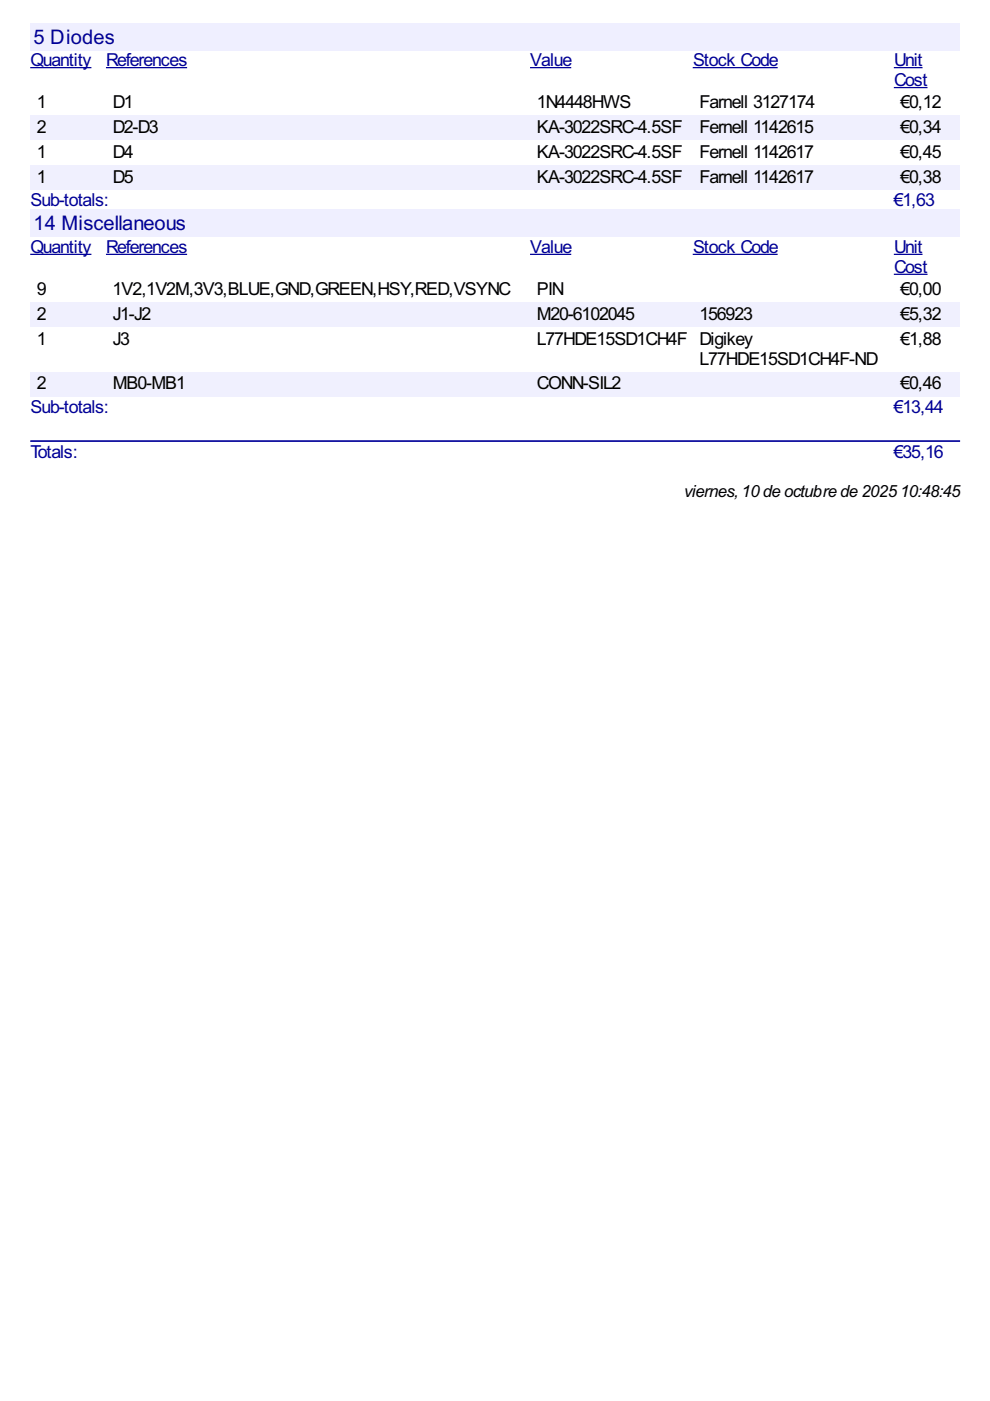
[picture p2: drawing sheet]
<svg xmlns="http://www.w3.org/2000/svg" width="210mm" height="297mm" viewBox="0 0 210 297" stroke-linecap="round" stroke-linejoin="round" font-family="sans-serif">
<defs><g id="words">
<g font-size="4.8" fill="#009">
<text x="7.1" y="9.2">5 Diodes</text>
<text x="7.1" y="48.8">14 Miscellaneous</text>
</g>
<g font-size="4.2" fill="#009">
<text x="6.5" y="14.1">Quantity</text>
<text x="22.5" y="14.1">References</text>
<text x="112.4" y="14.1">Value</text>
<text x="146.9" y="14.1">Stock Code</text>
<text x="189.6" y="14.1">Unit</text>
<text x="189.6" y="18.3">Cost</text>
<text x="6.5" y="43.7">Sub-totals:</text>
<text x="189.5" y="43.7">€1,63</text>
<text x="6.5" y="53.7">Quantity</text>
<text x="22.5" y="53.7">References</text>
<text x="112.4" y="53.7">Value</text>
<text x="146.9" y="53.7">Stock Code</text>
<text x="189.6" y="53.7">Unit</text>
<text x="189.6" y="57.9">Cost</text>
<text x="6.5" y="87.5">Sub-totals:</text>
<text x="189.5" y="87.5">€13,44</text>
<text x="6.5" y="97.1">Totals:</text>
<text x="189.5" y="97.1">€35,16</text>
</g>
<g font-size="4.2">
<text x="7.8" y="22.9">1</text>
<text x="23.9" y="22.9">D1</text>
<text x="113.8" y="22.9">1N4448HWS</text>
<text x="148.3" y="22.9">Farnell 3127174</text>
<text x="190.9" y="22.9">€0,12</text>
<text x="7.8" y="28.2">2</text>
<text x="23.9" y="28.2">D2-D3</text>
<text x="113.8" y="28.2">KA-3022SRC-4.5SF</text>
<text x="148.3" y="28.2">Fernell 1142615</text>
<text x="190.9" y="28.2">€0,34</text>
<text x="7.8" y="33.5">1</text>
<text x="23.9" y="33.5">D4</text>
<text x="113.8" y="33.5">KA-3022SRC-4.5SF</text>
<text x="148.3" y="33.5">Fernell 1142617</text>
<text x="190.9" y="33.5">€0,45</text>
<text x="7.8" y="38.8">1</text>
<text x="23.9" y="38.8">D5</text>
<text x="113.8" y="38.8">KA-3022SRC-4.5SF</text>
<text x="148.3" y="38.8">Farnell 1142617</text>
<text x="190.9" y="38.8">€0,38</text>
<text x="7.8" y="62.5">9</text>
<text x="23.9" y="62.5">1V2,1V2M,3V3,BLUE,GND,GREEN,HSY,RED,VSYNC</text>
<text x="113.8" y="62.5">PIN</text>
<text x="190.9" y="62.5">€0,00</text>
<text x="7.8" y="67.8">2</text>
<text x="23.9" y="67.8">J1-J2</text>
<text x="113.8" y="67.8">M20-6102045</text>
<text x="148.3" y="67.8">156923</text>
<text x="190.9" y="67.8">€5,32</text>
<text x="7.8" y="73.1">1</text>
<text x="23.9" y="73.1">J3</text>
<text x="113.8" y="73.1">L77HDE15SD1CH4F Digikey</text>
<text x="148.3" y="77.3">L77HDE15SD1CH4F-ND</text>
<text x="190.9" y="73.1">€1,88</text>
<text x="7.8" y="82.6">2</text>
<text x="23.9" y="82.6">MB0-MB1</text>
<text x="113.8" y="82.6">CONN-SIL2</text>
<text x="190.9" y="82.6">€0,46</text>
</g>
<text font-size="4" x="145.1" y="105.3">viernes,10de octubre de 202510:48:45</text>
</g></defs>
<g fill="#efefff">
<path d="M6.4 4.9h197.2v5.7h-197.2z"/>
<path d="M6.9 5h17.2v4.8h-17.2z"/>
</g>
<path d="M6.4 14.3h13M22.5 14.3h17.2M112.4 14.3h8.7M146.9 14.3h18M189.5 14.3h6.1M189.5 18.6h7.2" fill="none" stroke="#009" stroke-width=".26"/>
<g fill="#f0f0fe">
<path d="M6.4 24.4h16.1v5.3h-16.1z"/>
<path d="M7.7 24.6h1.8v4.2h-1.8z"/>
<path d="M22.5 24.4h89.9v5.3h-89.9z"/>
<path d="M23.8 24.6h9.5v4.2h-9.5z"/>
<path d="M112.4 24.4h34.5v5.3h-34.5z"/>
<path d="M113.5 24.6h30.7v4.2h-30.7z"/>
<path d="M146.9 24.4h42.6v5.3h-42.6z"/>
<path d="M148.2 24.6h24.1v4.2h-24.1z"/>
<path d="M189.5 24.4h14.1v5.3h-14.1z"/>
<path d="M190.8 24.6h8.5v4.2h-8.5z"/>
<path d="M6.4 35h16.1v5.3h-16.1z"/>
<path d="M7.7 35.2h1.8v4.2h-1.8z"/>
<path d="M22.5 35h89.9v5.3h-89.9z"/>
<path d="M23.8 35.2h4.3v4.2h-4.3z"/>
<path d="M112.4 35h34.5v5.3h-34.5z"/>
<path d="M113.5 35.2h30.7v4.2h-30.7z"/>
<path d="M146.9 35h42.6v5.3h-42.6z"/>
<path d="M148.2 35.2h24.1v4.2h-24.1z"/>
<path d="M189.5 35h14.1v5.3h-14.1z"/>
<path d="M190.8 35.2h8.5v4.2h-8.5z"/>
</g>
<g fill="#efefff">
<path d="M6.4 44.5h197.2v5.7h-197.2z"/>
<path d="M6.9 44.7h32.3v4.8h-32.3z"/>
</g>
<path d="M6.4 53.9h13M22.5 53.9h17.2M112.4 53.9h8.7M146.9 53.9h18M189.5 53.9h6.1M189.5 58.2h7.2" fill="none" stroke="#009" stroke-width=".26"/>
<g fill="#f0f0fe">
<path d="M6.4 64h16.1v5.3h-16.1z"/>
<path d="M7.7 64.3h1.8v4.2h-1.8z"/>
<path d="M22.5 64h89.9v5.3h-89.9z"/>
<path d="M23.8 64.3h8v4.2h-8z"/>
<path d="M112.4 64h34.5v5.3h-34.5z"/>
<path d="M113.5 64.3h20.7v4.2h-20.7z"/>
<path d="M146.9 64h42.6v5.3h-42.6z"/>
<path d="M148.2 64.3h11.1v4.2h-11.1z"/>
<path d="M189.5 64h14.1v5.3h-14.1z"/>
<path d="M190.8 64.3h8.5v4.2h-8.5z"/>
<path d="M6.4 78.8h16.1v5.3h-16.1z"/>
<path d="M7.7 79.1h1.8v4.2h-1.8z"/>
<path d="M22.5 78.8h89.9v5.3h-89.9z"/>
<path d="M23.8 79.1h15.4v4.2h-15.4z"/>
<path d="M112.4 78.8h34.5v5.3h-34.5z"/>
<path d="M113.5 79.1h17.8v4.2h-17.8z"/>
<path d="M146.9 78.8h42.6v5.3h-42.6z"/>
<path d="M189.5 78.8h14.1v5.3h-14.1z"/>
<path d="M190.8 79.1h8.5v4.2h-8.5z"/>
</g>
<path d="M6.6 93.5h196.8" fill="none" stroke="#009" stroke-width=".35"/>
<use href="#words"/>
</svg>
